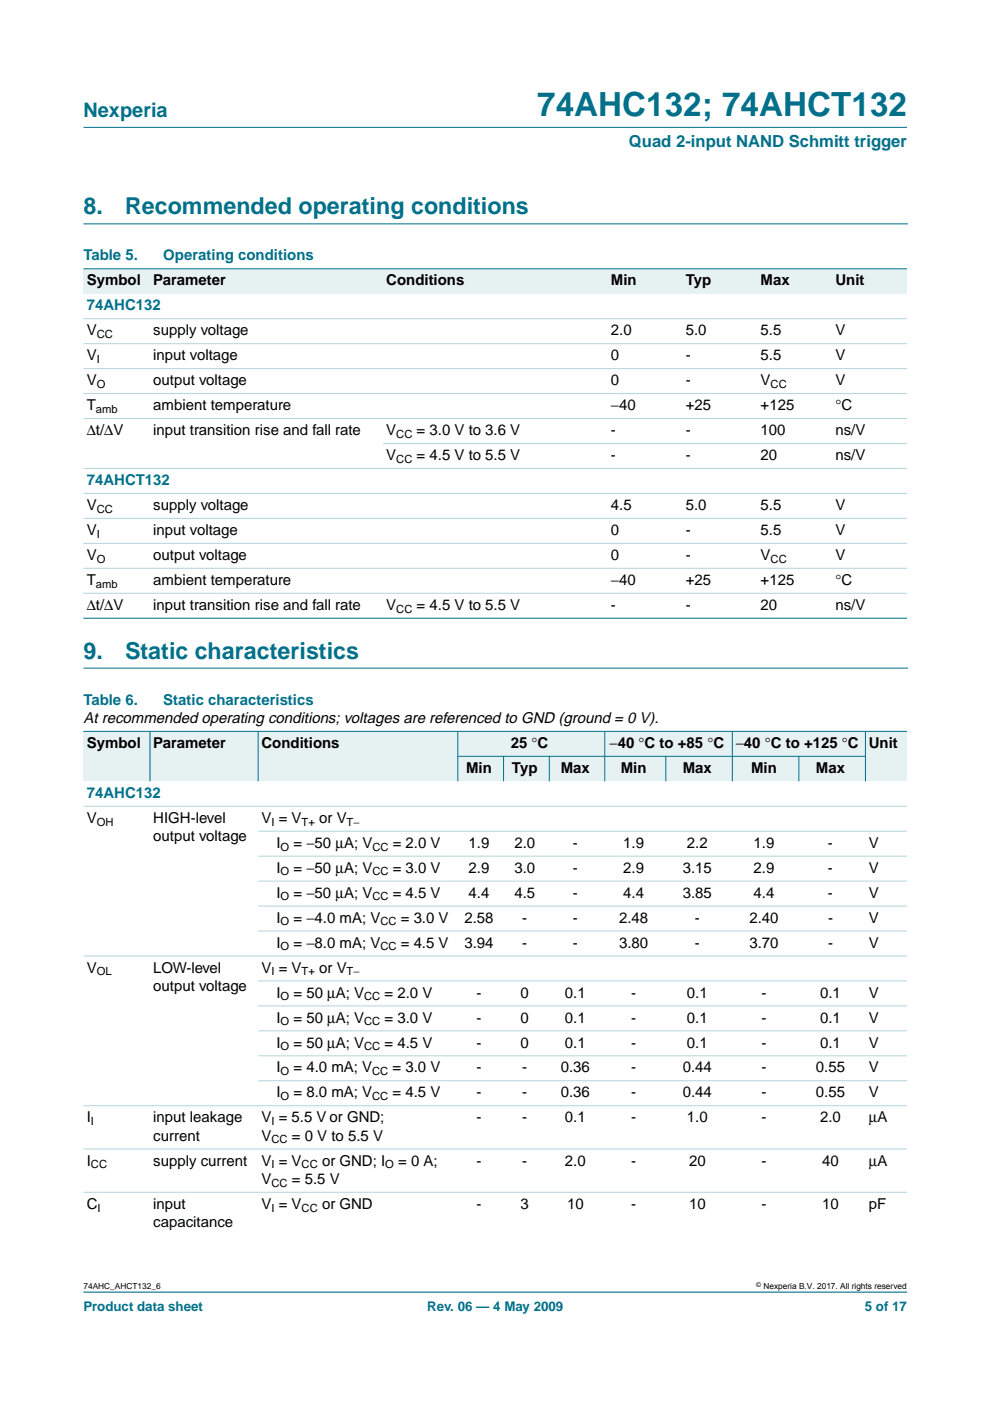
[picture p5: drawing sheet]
<svg xmlns="http://www.w3.org/2000/svg" width="210mm" height="297mm" viewBox="0 0 210 297" stroke-linecap="round" stroke-linejoin="round" font-family="sans-serif">
<defs><g id="words">
<text font-size="7.1" fill="#00708a" x="113.9" y="24.7">74AHC132; 74AHCT132</text>
<g font-size="4.9" fill="#00708a">
<text x="17.7" y="45.5">8.</text>
<text x="26.5" y="45.5">Recommended operating conditions</text>
<text x="17.7" y="139.7">9.</text>
<text x="26.5" y="139.7">Static characteristics</text>
</g>
<text font-size="4.2" fill="#00708a" x="17.7" y="24.9">Nexperia</text>
<text font-size="3.5" fill="#00708a" x="133.4" y="31.1">Quad 2-input NAND Schmitt trigger</text>
<g font-size="3.2" fill="#00708a">
<text x="17.7" y="55.2">Table 5.</text>
<text x="34.6" y="55.2">Operating conditions</text>
<text x="18.4" y="65.8">74AHC132</text>
<text x="18.4" y="102.9">74AHCT132</text>
<text x="17.7" y="149.4">Table 6.</text>
<text x="34.6" y="149.4">Static characteristics</text>
<text x="18.4" y="169.2">74AHC132</text>
</g>
<g font-size="3.2">
<text x="18.4" y="60.5">Symbol</text>
<text x="32.5" y="60.5">Parameter</text>
<text x="81.9" y="60.5">Conditions</text>
<text x="129.5" y="60.5">Min</text>
<text x="145.4" y="60.5">Typ</text>
<text x="161.3" y="60.5">Max</text>
<text x="177.1" y="60.5">Unit</text>
<text x="18.4" y="71.1">V</text>
<text x="32.5" y="71.1">supply voltage</text>
<text x="129.5" y="71.1">2.0</text>
<text x="145.4" y="71.1">5.0</text>
<text x="161.3" y="71.1">5.5</text>
<text x="177.1" y="71.1">V</text>
<text x="18.4" y="76.4">V</text>
<text x="32.5" y="76.4">input voltage</text>
<text x="129.5" y="76.4">0</text>
<text x="145.4" y="76.4">-</text>
<text x="161.3" y="76.4">5.5</text>
<text x="177.1" y="76.4">V</text>
<text x="18.4" y="81.7">V</text>
<text x="32.5" y="81.7">output voltage</text>
<text x="129.5" y="81.7">0</text>
<text x="145.4" y="81.7">-</text>
<text x="161.3" y="81.7">V</text>
<text x="177.1" y="81.7">V</text>
<text x="18.4" y="87">T</text>
<text x="32.5" y="87">ambient temperature</text>
<text x="129.5" y="87">−40</text>
<text x="145.4" y="87">+25</text>
<text x="161.3" y="87">+125</text>
<text x="177.1" y="87">°C</text>
<text x="18.4" y="92.3">∆t/∆V</text>
<text x="32.5" y="92.3">input transition rise and fall rate</text>
<text x="81.9" y="92.3">V</text>
<text x="88.3" y="92.3">= 3.0 V to 3.6 V</text>
<text x="129.5" y="92.3">-</text>
<text x="145.4" y="92.3">-</text>
<text x="161.3" y="92.3">100</text>
<text x="177.1" y="92.3">ns/V</text>
<text x="81.9" y="97.6">V</text>
<text x="88.3" y="97.6">= 4.5 V to 5.5 V</text>
<text x="129.5" y="97.6">-</text>
<text x="145.4" y="97.6">-</text>
<text x="161.3" y="97.6">20</text>
<text x="177.1" y="97.6">ns/V</text>
<text x="18.4" y="108.1">V</text>
<text x="18.4" y="113.4">V</text>
<text x="32.5" y="108.1">supply voltage</text>
<text x="32.5" y="113.4">input voltage</text>
<text x="129.5" y="108.1">4.5</text>
<text x="129.5" y="113.4">0</text>
<text x="145.4" y="108.1">5.0</text>
<text x="145.4" y="113.4">-</text>
<text x="161.3" y="108.1">5.5</text>
<text x="161.3" y="113.4">5.5</text>
<text x="177.1" y="108.1">V</text>
<text x="177.1" y="113.4">V</text>
<text x="18.4" y="118.7">V</text>
<text x="32.5" y="118.7">output voltage</text>
<text x="129.5" y="118.7">0</text>
<text x="145.4" y="118.7">-</text>
<text x="161.3" y="118.7">V</text>
<text x="177.1" y="118.7">V</text>
<text x="18.4" y="124">T</text>
<text x="32.5" y="124">ambient temperature</text>
<text x="129.5" y="124">−40</text>
<text x="145.4" y="124">+25</text>
<text x="161.3" y="124">+125</text>
<text x="177.1" y="124">°C</text>
<text x="18.4" y="129.3">∆t/∆V</text>
<text x="32.5" y="129.3">input transition rise and fall rate</text>
<text x="81.9" y="129.3">V</text>
<text x="88.3" y="129.3">= 4.5 V to 5.5 V</text>
<text x="129.5" y="129.3">-</text>
<text x="145.4" y="129.3">-</text>
<text x="161.3" y="129.3">20</text>
<text x="177.1" y="129.3">ns/V</text>
<text x="17.7" y="153.3">At recommended operating conditions; voltages are referenced to GND (ground = 0 V).</text>
<text x="18.4" y="158.6">Symbol</text>
<text x="32.5" y="158.6">Parameter</text>
<text x="55.4" y="158.6">Conditions</text>
<text x="108.3" y="158.6">25 °C</text>
<text x="129.2" y="158.6">−40 °C to +85 °C</text>
<text x="156" y="158.6">−40 °C to +125 °C</text>
<text x="184.2" y="158.6">Unit</text>
<text x="98.8" y="163.9">Min</text>
<text x="108.5" y="163.9">Typ</text>
<text x="118.9" y="163.9">Max</text>
<text x="131.6" y="163.9">Min</text>
<text x="144.8" y="163.9">Max</text>
<text x="159.2" y="163.9">Min</text>
<text x="173" y="163.9">Max</text>
<text x="18.4" y="174.5">V</text>
<text x="32.5" y="174.5">HIGH-level</text>
<text x="32.5" y="178.3">output voltage</text>
<text x="55.4" y="174.5">V = V</text>
<text x="58.6" y="179.8">I</text>
<text x="62.2" y="179.8">= −50 µA; V</text>
<text x="67.7" y="174.5">or V</text>
<text x="83.3" y="179.8">= 2.0 V</text>
<text x="99.4" y="179.8">1.9</text>
<text x="109.1" y="179.8">2.0</text>
<text x="121.5" y="179.8">-</text>
<text x="132.1" y="179.8">1.9</text>
<text x="145.7" y="179.8">2.2</text>
<text x="159.8" y="179.8">1.9</text>
<text x="175.6" y="179.8">-</text>
<text x="184.2" y="179.8">V</text>
<text x="58.6" y="185.1">I</text>
<text x="62.2" y="185">= −50 µA; V</text>
<text x="83.3" y="185">= 3.0 V</text>
<text x="99.4" y="185">2.9</text>
<text x="109.1" y="185">3.0</text>
<text x="121.5" y="185">-</text>
<text x="132.1" y="185">2.9</text>
<text x="144.8" y="185">3.15</text>
<text x="159.8" y="185">2.9</text>
<text x="175.6" y="185">-</text>
<text x="184.2" y="185">V</text>
<text x="58.6" y="190.3">I</text>
<text x="62.2" y="190.3">= −50 µA; V</text>
<text x="83.3" y="190.3">= 4.5 V</text>
<text x="99.4" y="190.3">4.4</text>
<text x="109.1" y="190.3">4.5</text>
<text x="121.5" y="190.3">-</text>
<text x="132.1" y="190.3">4.4</text>
<text x="144.8" y="190.3">3.85</text>
<text x="159.8" y="190.3">4.4</text>
<text x="175.6" y="190.3">-</text>
<text x="184.2" y="190.3">V</text>
<text x="58.6" y="195.6">I</text>
<text x="62.2" y="195.6">= −4.0 mA; V</text>
<text x="85" y="195.6">= 3.0 V</text>
<text x="98.5" y="195.6">2.58</text>
<text x="110.7" y="195.6">-</text>
<text x="121.5" y="195.6">-</text>
<text x="131.2" y="195.6">2.48</text>
<text x="147.3" y="195.6">-</text>
<text x="158.9" y="195.6">2.40</text>
<text x="175.6" y="195.6">-</text>
<text x="184.2" y="195.6">V</text>
<text x="58.6" y="200.9">I</text>
<text x="62.2" y="200.9">= −8.0 mA; V</text>
<text x="85" y="200.9">= 4.5 V</text>
<text x="98.5" y="200.9">3.94</text>
<text x="110.7" y="200.9">-</text>
<text x="121.5" y="200.9">-</text>
<text x="131.2" y="200.9">3.80</text>
<text x="147.3" y="200.9">-</text>
<text x="158.9" y="200.9">3.70</text>
<text x="175.6" y="200.9">-</text>
<text x="184.2" y="200.9">V</text>
<text x="18.4" y="206.2">V</text>
<text x="32.5" y="206.2">LOW-level</text>
<text x="55.4" y="206.2">V = V</text>
<text x="67.7" y="206.2">or V</text>
<text x="32.5" y="210.1">output voltage</text>
<text x="58.6" y="211.5">I</text>
<text x="62.2" y="211.5">= 50 µA; V</text>
<text x="81.5" y="211.5">= 2.0 V</text>
<text x="101" y="211.5">-</text>
<text x="110.4" y="211.5">0</text>
<text x="119.8" y="211.5">0.1</text>
<text x="133.8" y="211.5">-</text>
<text x="145.7" y="211.5">0.1</text>
<text x="161.4" y="211.5">-</text>
<text x="173.9" y="211.5">0.1</text>
<text x="184.2" y="211.5">V</text>
<text x="58.6" y="216.8">I</text>
<text x="62.2" y="216.8">= 50 µA; V</text>
<text x="81.5" y="216.8">= 3.0 V</text>
<text x="101" y="216.8">-</text>
<text x="110.4" y="216.8">0</text>
<text x="119.8" y="216.8">0.1</text>
<text x="133.8" y="216.8">-</text>
<text x="145.7" y="216.8">0.1</text>
<text x="161.4" y="216.8">-</text>
<text x="173.9" y="216.8">0.1</text>
<text x="184.2" y="216.8">V</text>
<text x="58.6" y="222.1">I</text>
<text x="58.6" y="227.4">I</text>
<text x="62.2" y="222.1">= 50 µA; V</text>
<text x="62.2" y="227.4">= 4.0 mA; V</text>
<text x="81.5" y="222.1">= 4.5 V</text>
<text x="83.2" y="227.4">= 3.0 V</text>
<text x="101" y="222.1">-</text>
<text x="101" y="227.4">-</text>
<text x="110.4" y="222.1">0</text>
<text x="110.7" y="227.4">-</text>
<text x="118.9" y="227.4">0.36</text>
<text x="119.8" y="222.1">0.1</text>
<text x="133.8" y="222.1">-</text>
<text x="133.8" y="227.4">-</text>
<text x="144.8" y="227.4">0.44</text>
<text x="145.7" y="222.1">0.1</text>
<text x="161.4" y="222.1">-</text>
<text x="161.4" y="227.4">-</text>
<text x="173" y="227.4">0.55</text>
<text x="173.9" y="222.1">0.1</text>
<text x="184.2" y="222.1">V</text>
<text x="184.2" y="227.4">V</text>
<text x="58.6" y="232.7">I</text>
<text x="62.2" y="232.7">= 8.0 mA; V</text>
<text x="83.2" y="232.7">= 4.5 V</text>
<text x="101" y="232.7">-</text>
<text x="110.7" y="232.7">-</text>
<text x="118.9" y="232.7">0.36</text>
<text x="133.8" y="232.7">-</text>
<text x="144.8" y="232.7">0.44</text>
<text x="161.4" y="232.7">-</text>
<text x="173" y="232.7">0.55</text>
<text x="184.2" y="232.7">V</text>
<text x="18.4" y="238">I</text>
<text x="32.5" y="238">input leakage</text>
<text x="55.4" y="238">V = 5.5 V or GND;</text>
<text x="101" y="238">-</text>
<text x="110.7" y="238">-</text>
<text x="119.8" y="238">0.1</text>
<text x="133.8" y="238">-</text>
<text x="145.7" y="238">1.0</text>
<text x="161.4" y="238">-</text>
<text x="173.9" y="238">2.0</text>
<text x="184.2" y="238">µA</text>
<text x="32.5" y="241.8">current</text>
<text x="55.4" y="241.8">V</text>
<text x="61.9" y="241.8">= 0 V to 5.5 V</text>
<text x="18.4" y="247.1">I</text>
<text x="32.5" y="247.1">supply current</text>
<text x="55.4" y="247.1">V = V</text>
<text x="55.4" y="251">V</text>
<text x="61.9" y="251">= 5.5 V</text>
<text x="68.3" y="247.1">or GND; I</text>
<text x="84.4" y="247.1">= 0 A;</text>
<text x="101" y="247.1">-</text>
<text x="110.7" y="247.1">-</text>
<text x="119.8" y="247.1">2.0</text>
<text x="133.8" y="247.1">-</text>
<text x="146.1" y="247.1">20</text>
<text x="161.4" y="247.1">-</text>
<text x="174.3" y="247.1">40</text>
<text x="184.2" y="247.1">µA</text>
<text x="18.4" y="256.3">C</text>
<text x="32.5" y="256.3">input</text>
<text x="55.4" y="256.3">V = V</text>
<text x="68.3" y="256.3">or GND</text>
<text x="101" y="256.3">-</text>
<text x="110.4" y="256.3">3</text>
<text x="120.2" y="256.3">10</text>
<text x="133.8" y="256.3">-</text>
<text x="146.1" y="256.3">10</text>
<text x="161.4" y="256.3">-</text>
<text x="174.3" y="256.3">10</text>
<text x="184.2" y="256.3">pF</text>
<text x="32.5" y="260.2">capacitance</text>
</g>
<g font-size="2.8" fill="#00708a">
<text x="17.7" y="278">Product data sheet</text>
<text x="90.6" y="278">Rev. 06 — 4 May 2009</text>
<text x="183.4" y="278">5 of 17</text>
</g>
<g font-size="2.4">
<text x="20.5" y="71.7">CC</text>
<text x="20.5" y="77">I</text>
<text x="20.5" y="82.3">O</text>
<text x="163.4" y="82.3">CC</text>
<text x="20.3" y="87.5">amb</text>
<text x="84" y="92.8">CC</text>
<text x="84" y="98.1">CC</text>
<text x="20.5" y="108.7">CC</text>
<text x="20.5" y="114">I</text>
<text x="20.5" y="119.3">O</text>
<text x="163.4" y="119.3">CC</text>
<text x="20.3" y="124.6">amb</text>
<text x="84" y="129.9">CC</text>
<text x="20.5" y="175">OH</text>
<text x="57.6" y="175">I</text>
<text x="64" y="175">T+</text>
<text x="73.5" y="175">T−</text>
<text x="59.5" y="180.3">O</text>
<text x="59.5" y="185.6">O</text>
<text x="79" y="180.3">CC</text>
<text x="79" y="185.6">CC</text>
<text x="59.5" y="190.9">O</text>
<text x="79" y="190.9">CC</text>
<text x="59.5" y="196.2">O</text>
<text x="80.6" y="196.2">CC</text>
<text x="59.5" y="201.5">O</text>
<text x="80.6" y="201.5">CC</text>
<text x="20.5" y="206.8">OL</text>
<text x="57.6" y="206.8">I</text>
<text x="64" y="206.8">T+</text>
<text x="73.5" y="206.8">T−</text>
<text x="59.5" y="212.1">O</text>
<text x="77.2" y="212.1">CC</text>
<text x="59.5" y="217.4">O</text>
<text x="77.2" y="217.4">CC</text>
<text x="59.5" y="222.7">O</text>
<text x="59.5" y="228">O</text>
<text x="77.2" y="222.7">CC</text>
<text x="78.9" y="228">CC</text>
<text x="59.5" y="233.2">O</text>
<text x="78.9" y="233.2">CC</text>
<text x="19.3" y="238.5">I</text>
<text x="57.6" y="238.5">I</text>
<text x="57.6" y="242.4">CC</text>
<text x="19.3" y="247.7">CC</text>
<text x="57.6" y="247.7">I</text>
<text x="57.6" y="251.6">CC</text>
<text x="64" y="247.7">CC</text>
<text x="81.7" y="247.7">O</text>
<text x="20.7" y="256.9">I</text>
<text x="57.6" y="256.9">I</text>
<text x="64" y="256.9">CC</text>
</g>
<g font-size="1.8">
<text x="17.7" y="273.4">74AHC_AHCT132_6</text>
<text x="161.9" y="273.4">Nexperia B.V. 2017. All rights reserved</text>
</g>
<text font-size="1.4" x="160.4" y="272.9">©</text>
</g></defs>
<path d="M17.7 47.5h174.7M17.7 141.7h174.7M192.3 273.9h-174.6" fill="none" stroke="#00708a" stroke-width=".21"/>
<path d="M17.7 27h174.6z" fill="#00708a" stroke="#00708a" stroke-width=".21"/>
<g fill="#e6f2f2">
<path d="M17.7 57h14.1v5.3h-14.1z" fill-rule="evenodd"/>
<path d="M31.8 57h49.4v5.3h-49.4z" fill-rule="evenodd"/>
<path d="M81.2 57h38.8v5.3h-38.8z" fill-rule="evenodd"/>
<path d="M120 57h8.8v5.3h-8.8z" fill-rule="evenodd"/>
<path d="M128.8 57h15.9v5.3h-15.9z" fill-rule="evenodd"/>
<path d="M144.7 57h15.9v5.3h-15.9z" fill-rule="evenodd"/>
<path d="M160.6 57h15.8v5.3h-15.8z" fill-rule="evenodd"/>
<path d="M176.4 57h15.9v5.3h-15.9z" fill-rule="evenodd"/>
</g>
<g fill="#00708a" stroke="#00708a" stroke-width=".21">
<path d="M17.7 57h174.6z"/>
<path d="M17.7 131.1h174.6z"/>
</g>
<g fill="#b3d4db" stroke="#b3d4db" stroke-width=".21">
<path d="M17.7 67.6h174.6z"/>
<path d="M17.7 72.9h174.6z"/>
<path d="M17.7 78.2h174.6z"/>
<path d="M17.7 83.4h174.6z"/>
<path d="M17.7 88.7h174.6z"/>
<path d="M81.2 94h111.1z"/>
<path d="M17.7 99.3h174.6z"/>
<path d="M17.7 104.6h174.6z"/>
<path d="M17.7 109.9h174.6z"/>
<path d="M17.7 115.2h174.6z"/>
<path d="M17.7 120.5h174.6z"/>
<path d="M17.7 125.8h174.6z"/>
</g>
<g fill="#e6f2f2">
<path d="M17.7 155.1h14.1v10.5h-14.1z" fill-rule="evenodd"/>
<path d="M31.8 155.1h22.9v10.5h-22.9z" fill-rule="evenodd"/>
<path d="M54.7 155.1h42.4v10.5h-42.4z" fill-rule="evenodd"/>
<path d="M97.1 155.1h31.1v5.3h-31.1z" fill-rule="evenodd"/>
<path d="M128.2 155.1h27.1v5.3h-27.1z" fill-rule="evenodd"/>
<path d="M155.3 155.1h28.2v5.3h-28.2z" fill-rule="evenodd"/>
<path d="M183.5 155.1h8.8v10.5h-8.8z" fill-rule="evenodd"/>
<path d="M97.1 160.4h9.7v5.2h-9.7z" fill-rule="evenodd"/>
<path d="M106.8 160.4h9.7v5.2h-9.7z" fill-rule="evenodd"/>
<path d="M116.5 160.4h11.7v5.2h-11.7z" fill-rule="evenodd"/>
<path d="M128.2 160.4h13v5.2h-13z" fill-rule="evenodd"/>
<path d="M141.2 160.4h14.1v5.2h-14.1z" fill-rule="evenodd"/>
<path d="M155.3 160.4h14.1v5.2h-14.1z" fill-rule="evenodd"/>
<path d="M169.4 160.4h14.1v5.2h-14.1z" fill-rule="evenodd"/>
</g>
<g fill="#00708a" stroke="#00708a" stroke-width=".21">
<path d="M31.8 155v10.6z"/>
<path d="M54.7 155v10.6z"/>
<path d="M97.1 155v10.6z"/>
<path d="M106.8 160.3v5.3z"/>
<path d="M116.5 160.3v5.3z"/>
<path d="M128.2 155v10.6z"/>
<path d="M141.2 160.3v5.3z"/>
<path d="M155.3 155v10.6z"/>
<path d="M169.4 160.3v5.3z"/>
<path d="M183.5 155v10.6z"/>
<path d="M17.7 155.1h174.6z"/>
<path d="M97 160.4h86.5z"/>
</g>
<g fill="#b3d4db" stroke="#b3d4db" stroke-width=".21">
<path d="M17.7 170.9h174.6z"/>
<path d="M54.7 176.2h137.6z"/>
<path d="M54.7 181.5h137.6z"/>
<path d="M54.7 186.8h137.6z"/>
<path d="M54.7 192.1h137.6z"/>
<path d="M54.7 197.4h137.6z"/>
<path d="M17.7 202.7h174.6z"/>
<path d="M54.7 208h137.6z"/>
<path d="M54.7 213.3h137.6z"/>
<path d="M54.7 218.6h137.6z"/>
<path d="M54.7 223.9h137.6z"/>
<path d="M54.7 229.1h137.6z"/>
<path d="M17.7 234.4h174.6z"/>
<path d="M17.7 243.6h174.6z"/>
<path d="M17.7 252.8h174.6z"/>
</g>
<use href="#words"/>
</svg>
